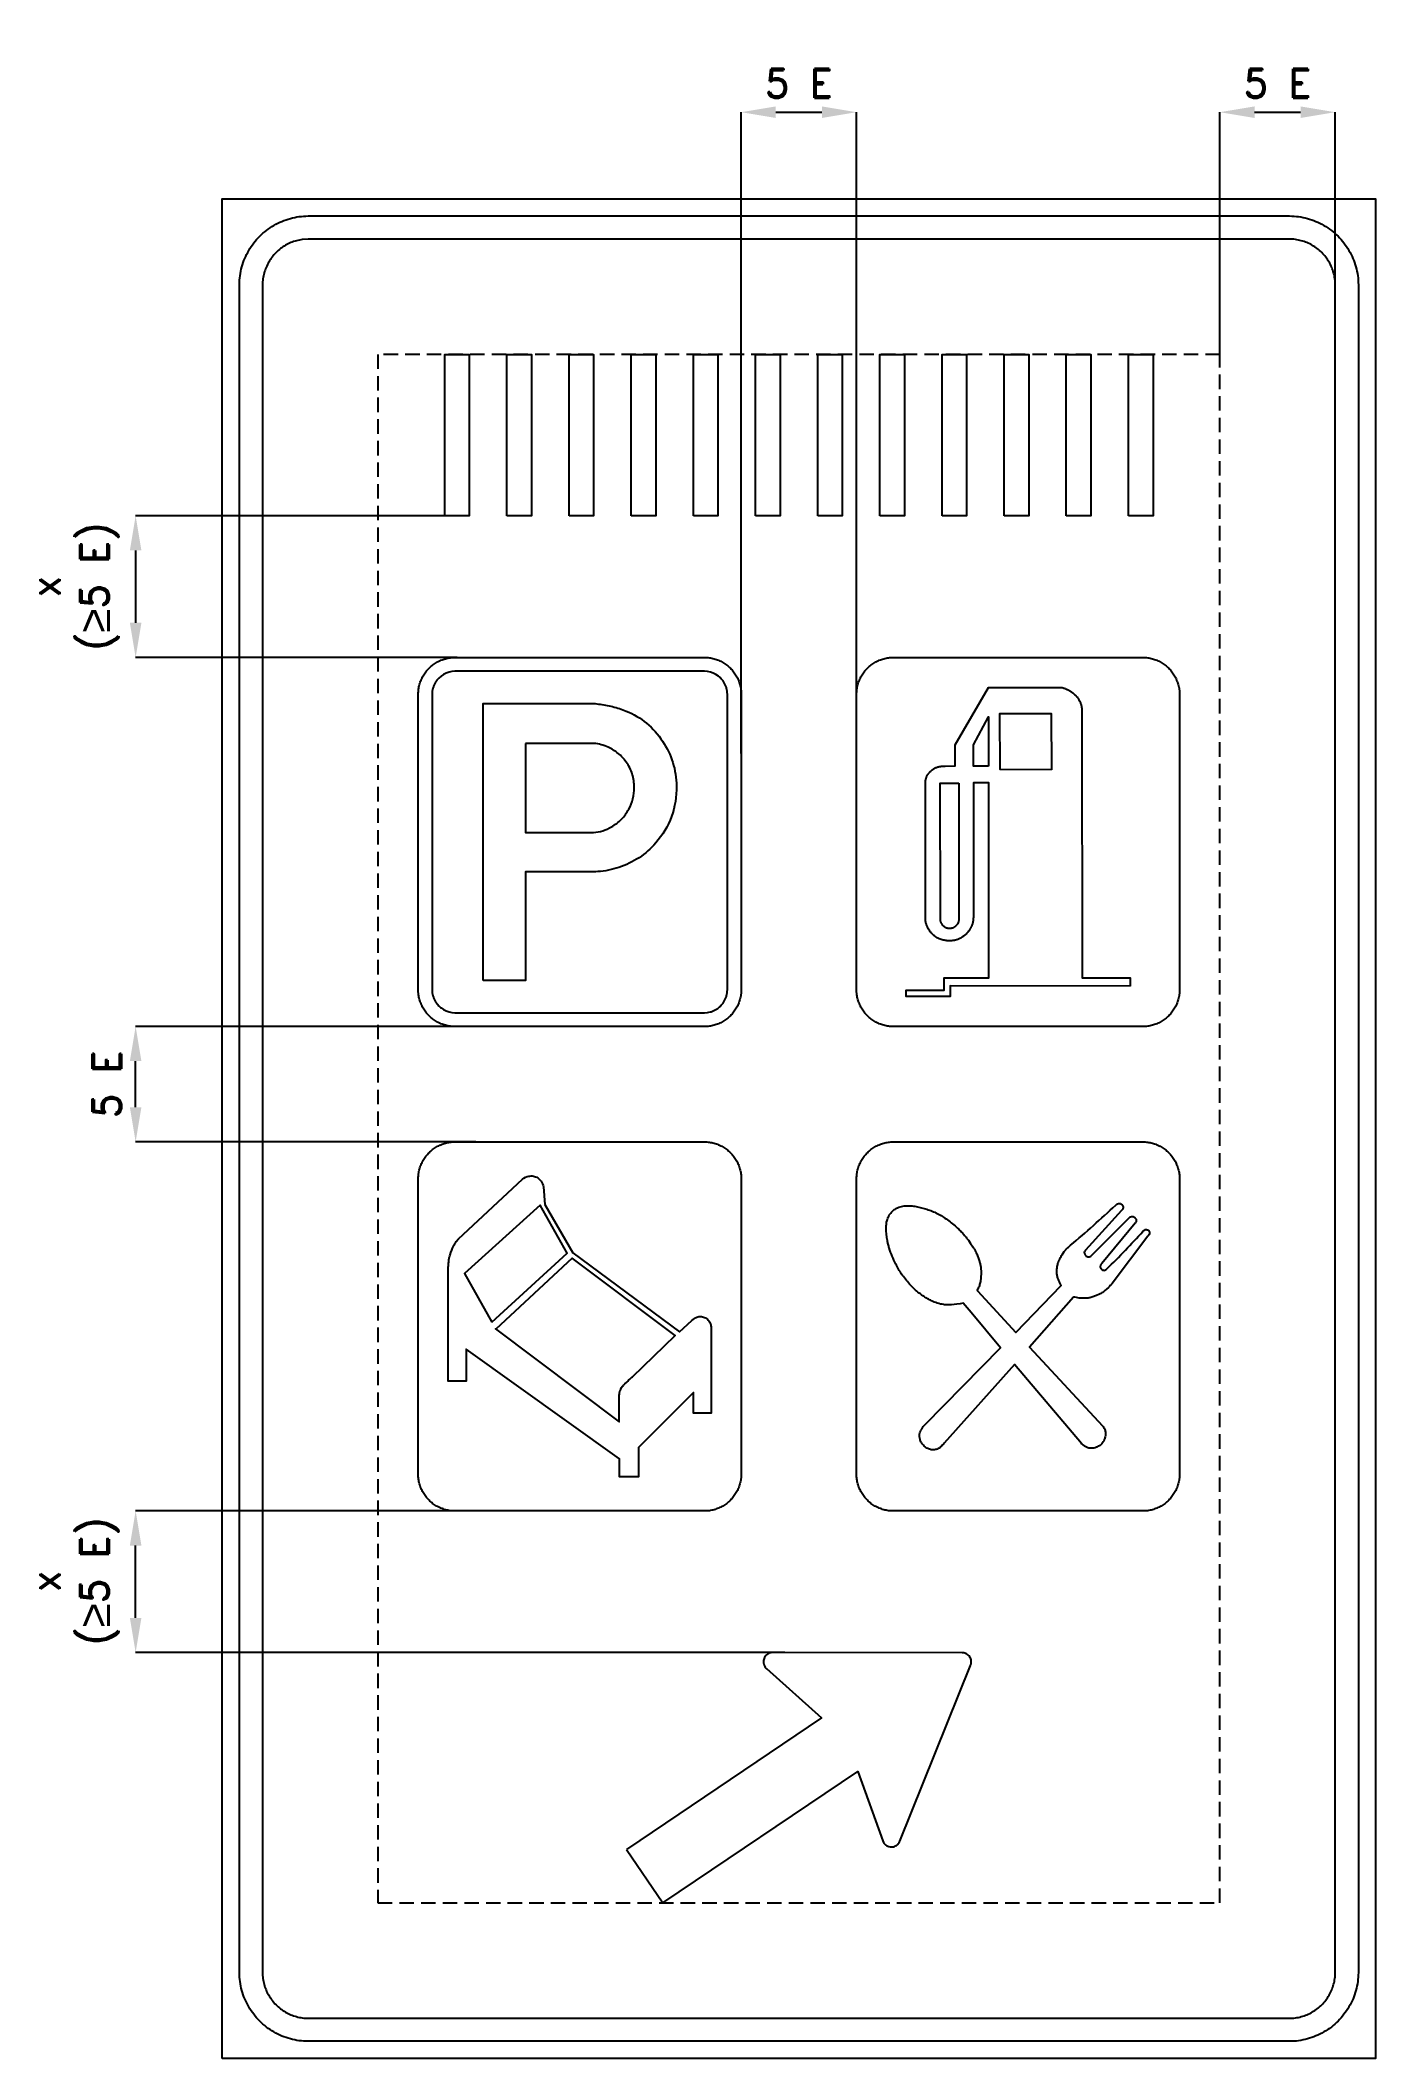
# Model space of a CAD drawing. Header units: millimetres. Extents: x 591 to 2906, y 933 to 4432.
import ezdxf

# ---------------------------------------------------------------- set-up
doc = ezdxf.new("R2010")
doc.units = ezdxf.units.MM
doc.header["$LTSCALE"] = 5
doc.linetypes.add('ČÁRKOVANÁX2', pattern=[1.5, 1, -0.5])
doc.layers.add('Kóty', color=2, linetype='Continuous')
doc.layers.add('Značka', color=7, linetype='Continuous')
doc.styles.get("Standard").update_dxf_attribs({"font": 'romand.shx', "height": 50})
doc.dimstyles.get("Standard").update_dxf_attribs({"dimtxt": 50, "dimasz": 60, "dimexe": 0.18, "dimexo": 0.0625, "dimgap": 25, "dimtad": 1, "dimdec": 0, "dimzin": 0, "dimdsep": 46, "dimtxsty": 'Standard', "dimcen": 0.09, "dimadec": 0, "dimazin": 0, "dimtfac": 1, "dimtdec": 0, "dimtofl": 0, "dimtmove": 0, "dimatfit": 3, "dimfxl": 1, "dimtolj": 1, "dimtzin": 0, "dimarcsym": 0})

msp = doc.modelspace()

# ---------------------------------------------------------------- texts
at = {"layer": 'Kóty', "char_height": 50, "attachment_point": 5, "rotation": 90}
for insert, width in [((651.6, 3485.1), 304.646), ((651.6, 1760.3), 312.556)]:
    msp.add_mtext('\\A1;x\\P({\\fArial|b0|i0|c238|p34;\\H1.08333x;≥\\Fromand|c238;\\H0.92308x;5 E)}', dxfattribs=dict(at, insert=insert, width=width))

# ---------------------------------------------------------------- blocks, each defined once
blk = doc.blocks.new('*D0')
at = {"layer": 'Defpoints', "color": 0, "transparency": 16777216}
for p in [(2836.4, 4307.7), (2636.4, 3887.7), (2836.4, 3909.2)]:
    blk.add_point(p, dxfattribs=at)
at = {"layer": 'Kóty', "color": 0, "lineweight": -2, "transparency": 16777216}
for p, q in [((2636.4, 3887.7), (2636.4, 4307.9)), ((2696.4, 4307.7), (2776.4, 4307.7)), ((2836.4, 3909.3), (2836.4, 4307.9))]:
    blk.add_line(p, q, dxfattribs=at)
at = {"layer": 'Kóty', "color": 0, "transparency": 16777216}
for points in [[(2696.4, 4317.7), (2696.4, 4297.7), (2636.4, 4307.7)], [(2776.4, 4317.7), (2776.4, 4297.7), (2836.4, 4307.7)]]:
    blk.add_solid(points, dxfattribs=at)
at = {"layer": 'Kóty', "color": 0, "transparency": 16777216, "insert": (2736.4, 4357.7), "char_height": 50, "attachment_point": 5}
blk.add_mtext('\\A1;5 E', dxfattribs=at)
blk = doc.blocks.new('*D1')
at = {"layer": 'Defpoints', "color": 0, "transparency": 16777216}
for p in [(756.4, 2722.3), (1345.2, 2722.3), (1346.2, 2522.3)]:
    blk.add_point(p, dxfattribs=at)
at = {"layer": 'Kóty', "color": 0, "lineweight": -2, "transparency": 16777216}
for p, q in [((1345.1, 2722.3), (756.2, 2722.3)), ((756.4, 2582.3), (756.4, 2662.3)), ((1346.1, 2522.3), (756.2, 2522.3))]:
    blk.add_line(p, q, dxfattribs=at)
at = {"layer": 'Kóty', "color": 0, "transparency": 16777216}
for points in [[(746.4, 2662.3), (766.4, 2662.3), (756.4, 2722.3)], [(746.4, 2582.3), (766.4, 2582.3), (756.4, 2522.3)]]:
    blk.add_solid(points, dxfattribs=at)
at = {"layer": 'Kóty', "color": 0, "transparency": 16777216, "insert": (706.4, 2622.3), "char_height": 50, "attachment_point": 5, "rotation": 90}
blk.add_mtext('\\A1;5 E', dxfattribs=at)
blk = doc.blocks.new('*D2')
at = {"layer": 'Defpoints', "color": 0, "transparency": 16777216}
for p in [(2006.4, 4307.7), (1806.4, 3195.5), (2006.4, 3195.5)]:
    blk.add_point(p, dxfattribs=at)
at = {"layer": 'Kóty', "color": 0, "lineweight": -2, "transparency": 16777216}
for p, q in [((1806.4, 3195.6), (1806.4, 4307.9)), ((1866.4, 4307.7), (1946.4, 4307.7)), ((2006.4, 3195.6), (2006.4, 4307.9))]:
    blk.add_line(p, q, dxfattribs=at)
at = {"layer": 'Kóty', "color": 0, "transparency": 16777216}
for points in [[(1866.4, 4317.7), (1866.4, 4297.7), (1806.4, 4307.7)], [(1946.4, 4317.7), (1946.4, 4297.7), (2006.4, 4307.7)]]:
    blk.add_solid(points, dxfattribs=at)
at = {"layer": 'Kóty', "color": 0, "transparency": 16777216, "insert": (1906.4, 4357.7), "char_height": 50, "attachment_point": 5}
blk.add_mtext('\\A1;5 E', dxfattribs=at)

# ---------------------------------------------------------------- dimensions: what is measured, and where the dimension line sits
at = {"layer": 'Kóty'}
for base, p1, p2, picture, middle in [((2006.4, 4307.7), (1806.4, 3195.5), (2006.4, 3195.5), '*D2', (1906.4, 4357.7)), ((2836.4, 4307.7), (2636.4, 3887.7), (2836.4, 3909.2), '*D0', (2736.4, 4357.7))]:
    dim = msp.add_linear_dim(base=base, p1=p1, p2=p2, text='5 E', dimstyle='Standard', dxfattribs=at)
    dim.commit()
    dim.dimension.update_dxf_attribs({"geometry": picture, "text_midpoint": middle})
dim = msp.add_linear_dim(base=(756.4, 2722.3), p1=(1346.2, 2522.3), p2=(1345.2, 2722.3), angle=90, text='5 E', dimstyle='Standard', dxfattribs=at)
dim.commit()
dim.dimension.update_dxf_attribs({"geometry": '*D1', "text_midpoint": (706.4, 2622.3)})

# ---------------------------------------------------------------- linework, layer by layer
at = {"layer": 'Kóty'}
for p, q in [((1292.4, 3607.7), (756.2, 3607.7)), ((756.4, 3547.7), (756.4, 3422.3)), ((1313.6, 3362.3), (756.2, 3362.3)), ((1345.2, 1882.3), (756.2, 1882.3)), ((756.4, 1696.8), (756.4, 1822.3)), ((1882.3, 1636.8), (756.2, 1636.8))]:
    msp.add_line(p, q, dxfattribs=at)
for points in [[(746.4, 3547.7), (766.4, 3547.7), (756.4, 3607.7)], [(746.4, 3422.3), (766.4, 3422.3), (756.4, 3362.3)], [(746.4, 1822.3), (766.4, 1822.3), (756.4, 1882.3)], [(746.4, 1696.8), (766.4, 1696.8), (756.4, 1636.8)]]:
    msp.add_solid(points, dxfattribs=at)
at = {"layer": 'Značka', "color": 5}
for points in [[(906.4, 932.7), (906.4, 4157.7), (2906.4, 4157.7), (2906.4, 932.7), (906.4, 932.7)], [(1292.4, 3607.7), (1292.4, 3887.6), (1334.9, 3887.6), (1334.9, 3607.7), (1292.4, 3607.7)], [(1400.2, 3607.7), (1400.2, 3887.6), (1442.6, 3887.6), (1442.6, 3607.7), (1400.2, 3607.7)], [(1508, 3607.7), (1508, 3887.6), (1550.4, 3887.6), (1550.4, 3607.7), (1508, 3607.7)], [(1615.7, 3607.7), (1615.7, 3887.6), (1658.2, 3887.6), (1658.2, 3607.7), (1615.7, 3607.7)], [(1723.5, 3607.7), (1723.5, 3887.6), (1766, 3887.6), (1766, 3607.7), (1723.5, 3607.7)], [(1831.3, 3607.7), (1831.3, 3887.6), (1873.7, 3887.6), (1873.7, 3607.7), (1831.3, 3607.7)], [(1939.1, 3607.7), (1939.1, 3887.6), (1981.5, 3887.6), (1981.5, 3607.7), (1939.1, 3607.7)], [(2046.8, 3607.7), (2046.8, 3887.6), (2089.3, 3887.6), (2089.3, 3607.7), (2046.8, 3607.7)], [(2154.6, 3607.7), (2154.6, 3887.6), (2197, 3887.6), (2197, 3607.7), (2154.6, 3607.7)], [(2262.4, 3607.7), (2262.4, 3887.6), (2304.8, 3887.6), (2304.8, 3607.7), (2262.4, 3607.7)], [(2370.1, 3607.7), (2370.1, 3887.6), (2412.6, 3887.6), (2412.6, 3607.7), (2370.1, 3607.7)], [(2477.9, 3607.7), (2477.9, 3887.6), (2520.4, 3887.6), (2520.4, 3607.7), (2477.9, 3607.7)]]:
    msp.add_lwpolyline(points, dxfattribs=at)
for points in [[(1056.4, 962.7), (1055.9, 962.7), (1055.5, 962.7, -0.032207), (1040, 963.8, -0.035399), (1024.7, 966.9, -0.036245), (1010, 971.9, -0.034411), (996.1, 978.9, -0.033707), (983.2, 987.5, -0.034086), (971.5, 997.8, -0.03418), (961.2, 1009.5, -0.034255), (952.6, 1022.4, -0.03402), (945.7, 1036.3, -0.033375), (940.6, 1051, -0.034152), (937.4, 1066.2, -0.036782), (936.4, 1081.7), (936.4, 1082.2), (936.4, 1082.7), (936.4, 4007.7), (936.4, 4008.1), (936.4, 4008.6, -0.032207), (937.5, 4024.1, -0.035399), (940.6, 4039.3, -0.036245), (945.6, 4054.1, -0.034411), (952.6, 4067.9, -0.033707), (961.3, 4080.9, -0.034086), (971.5, 4092.5, -0.03418), (983.2, 4102.8, -0.034255), (996.1, 4111.4, -0.03402), (1010, 4118.4, -0.033375), (1024.7, 4123.4, -0.034152), (1040, 4126.6, -0.036782), (1055.5, 4127.7), (1055.9, 4127.7), (1056.4, 4127.7), (2756.4, 4127.7), (2756.9, 4127.7), (2757.3, 4127.7, -0.032207), (2772.8, 4126.6, -0.035399), (2788.1, 4123.4, -0.036245), (2802.8, 4118.4, -0.034411), (2816.7, 4111.4, -0.033707), (2829.6, 4102.8, -0.034086), (2841.2, 4092.5, -0.03418), (2851.5, 4080.9, -0.034255), (2860.2, 4067.9, -0.03402), (2867.1, 4054.1, -0.033375), (2872.1, 4039.3, -0.034152), (2875.4, 4024.1, -0.036782), (2876.4, 4008.6), (2876.4, 4008.1), (2876.4, 4007.7), (2876.4, 1082.7), (2876.4, 1082.2), (2876.4, 1081.7, -0.032207), (2875.3, 1066.2, -0.035399), (2872.1, 1051, -0.036245), (2867.2, 1036.3, -0.034411), (2860.2, 1022.4, -0.033707), (2851.5, 1009.5, -0.034086), (2841.2, 997.8, -0.03418), (2829.6, 987.5, -0.034255), (2816.7, 978.9, -0.03402), (2802.8, 972, -0.033375), (2788.1, 966.9, -0.034152), (2772.8, 963.7, -0.036782), (2757.3, 962.7), (2756.9, 962.7), (2756.4, 962.7), (1056.4, 962.7)], [(1056.4, 1002.7), (2756.4, 1002.7), (2756.7, 1002.7), (2757, 1002.7, 0.032183), (2767.4, 1003.4, 0.035493), (2777.5, 1005.5, 0.036297), (2787.3, 1008.8, 0.034425), (2796.6, 1013.5, 0.033754), (2805.2, 1019.2, 0.034097), (2813, 1026.1, 0.034211), (2819.8, 1033.9, 0.03418), (2825.6, 1042.5, 0.034014), (2830.2, 1051.8, 0.03347), (2833.6, 1061.6, 0.034124), (2835.7, 1071.7, 0.036764), (2836.4, 1082), (2836.4, 1082.4), (2836.4, 1082.7), (2836.4, 4007.7), (2836.4, 4008), (2836.4, 4008.3, 0.032183), (2835.7, 4018.6, 0.035493), (2833.6, 4028.8, 0.036297), (2830.2, 4038.6, 0.034425), (2825.6, 4047.9, 0.033754), (2819.8, 4056.5, 0.034097), (2813, 4064.2, 0.034211), (2805.2, 4071.1, 0.03418), (2796.6, 4076.9, 0.034014), (2787.3, 4081.5, 0.03347), (2777.5, 4084.8, 0.034124), (2767.3, 4087, 0.036764), (2757, 4087.7), (2756.7, 4087.7), (2756.4, 4087.7), (1056.4, 4087.7), (1056.1, 4087.7), (1055.8, 4087.7), (1045.4, 4086.9, 0.035493), (1035.3, 4084.8, 0.036297), (1025.5, 4081.5, 0.034425), (1016.2, 4076.9, 0.033754), (1007.6, 4071.1, 0.034097), (999.8, 4064.2, 0.034211), (993, 4056.5, 0.03418), (987.2, 4047.9, 0.034014), (982.6, 4038.6, 0.03347), (979.2, 4028.8, 0.034124), (977.1, 4018.6, 0.036764), (976.4, 4008.3, 0.001553), (976.4, 4008), (976.4, 4007.7), (976.4, 1082.7), (976.4, 1082.4), (976.4, 1082, 0.032183), (977.1, 1071.7, 0.035493), (979.2, 1061.6, 0.036297), (982.5, 1051.7, 0.034425), (987.2, 1042.5, 0.033754), (993, 1033.9, 0.034097), (999.8, 1026.1, 0.034211), (1007.6, 1019.2, 0.03418), (1016.2, 1013.5, 0.034014), (1025.5, 1008.9, 0.03347), (1035.3, 1005.5, 0.034124), (1045.4, 1003.4, 0.036764), (1055.8, 1002.7), (1056.1, 1002.7), (1056.4, 1002.7)], [(1310.4, 2722.3), (1310.1, 2722.3), (1309.9, 2722.3, -0.032205), (1301.6, 2722.8, -0.035467), (1293.5, 2724.5, -0.036263), (1285.7, 2727.2, -0.034341), (1278.2, 2730.9, -0.033748), (1271.4, 2735.5, -0.034108), (1265.1, 2741, -0.034171), (1259.6, 2747.2, -0.034262), (1255.1, 2754.1, -0.03395), (1251.3, 2761.5, -0.03342), (1248.7, 2769.4, -0.034145), (1246.9, 2777.5, -0.036754), (1246.4, 2785.8), (1246.4, 2786), (1246.4, 2786.3), (1246.4, 3298.3), (1246.4, 3298.5), (1246.4, 3298.8, -0.032203), (1247, 3307, -0.035467), (1248.7, 3315.1, -0.036263), (1251.3, 3323, -0.034499), (1255.1, 3330.4, -0.033714), (1259.7, 3337.3, -0.034071), (1265.1, 3343.5, -0.034171), (1271.4, 3349, -0.034262), (1278.2, 3353.6, -0.034003), (1285.7, 3357.3, -0.033402), (1293.5, 3360, -0.034087), (1301.6, 3361.7, -0.036754), (1309.9, 3362.3), (1310.1, 3362.3), (1310.4, 3362.3), (1742.4, 3362.3), (1742.6, 3362.3), (1742.9, 3362.3, -0.032147), (1751.2, 3361.7, -0.035351), (1759.3, 3360, -0.036318), (1767.1, 3357.3, -0.034446), (1774.5, 3353.6, -0.033748), (1781.4, 3349, -0.034108), (1787.6, 3343.5, -0.034171), (1793.1, 3337.3, -0.034262), (1797.7, 3330.4, -0.034003), (1801.4, 3323, -0.033458), (1804.1, 3315.1, -0.034145), (1805.8, 3307, -0.036752), (1806.4, 3298.8), (1806.4, 3298.5), (1806.4, 3298.3), (1806.4, 2786.3), (1806.4, 2786), (1806.4, 2785.8, -0.032205), (1805.8, 2777.5, -0.035467), (1804.1, 2769.4, -0.036263), (1801.5, 2761.5, -0.034446), (1797.7, 2754.1, -0.033748), (1793.1, 2747.2, -0.034108), (1787.6, 2741, -0.034171), (1781.4, 2735.5, -0.034262), (1774.5, 2730.9, -0.034003), (1767.1, 2727.2, -0.033458), (1759.3, 2724.5, -0.034145), (1751.2, 2722.8, -0.036754), (1742.9, 2722.3), (1742.6, 2722.3), (1742.4, 2722.3), (1310.4, 2722.3)], [(1310.4, 2746.3), (1742.4, 2746.3), (1742.6, 2746.3), (1742.7, 2746.3), (1747.9, 2746.6, 0.035596), (1752.9, 2747.7, 0.036294), (1757.9, 2749.3, 0.034382), (1762.5, 2751.7, 0.03369), (1766.8, 2754.5, 0.034129), (1770.7, 2758, 0.03425), (1774.1, 2761.9, 0.03435), (1777, 2766.2, 0.034077), (1779.3, 2770.8, 0.033364), (1781, 2775.7, 0.034078), (1782, 2780.8, 0.036723), (1782.4, 2785.9), (1782.4, 2786.1), (1782.4, 2786.3), (1782.4, 3298.3), (1782.4, 3298.4), (1782.4, 3298.6, 0.032276), (1782, 3303.7, 0.035389), (1781, 3308.8, 0.036177), (1779.3, 3313.7, 0.034382), (1777, 3318.4, 0.033794), (1774.1, 3322.7, 0.034129), (1770.7, 3326.5, 0.03425), (1766.8, 3330), (1762.5, 3332.8), (1757.9, 3335.2), (1752.9, 3336.8), (1747.9, 3337.9), (1742.7, 3338.3), (1742.6, 3338.3), (1742.4, 3338.3), (1310.4, 3338.3), (1310.2, 3338.3), (1310.1, 3338.3), (1304.9, 3337.9), (1299.8, 3336.8), (1294.9, 3335.2), (1290.3, 3332.8), (1286, 3330), (1282.1, 3326.5), (1278.7, 3322.7, 0.034246), (1275.8, 3318.4, 0.034032), (1273.5, 3313.7, 0.033397), (1271.8, 3308.8, 0.034094), (1270.7, 3303.7, 0.03672), (1270.4, 3298.6), (1270.4, 3298.4, 0.003106), (1270.4, 3298.3), (1270.4, 2786.3), (1270.4, 2786.1), (1270.4, 2785.9, 0.032279), (1270.8, 2780.8, 0.035412), (1271.8, 2775.7, 0.036237), (1273.5, 2770.8, 0.034466), (1275.8, 2766.2, 0.033739), (1278.7, 2761.9, 0.034004), (1282.1, 2758, 0.03425), (1286, 2754.5), (1290.3, 2751.7), (1294.9, 2749.4), (1299.8, 2747.7), (1304.9, 2746.6), (1310.1, 2746.3), (1310.2, 2746.3), (1310.4, 2746.3)], [(1358.8, 2802.3), (1358.8, 3282.3), (1552.9, 3282.3), (1555.8, 3281.9), (1558.7, 3281.5, -0.025356), (1583.3, 3277, -0.042941), (1607, 3269.3, -0.079584), (1642.4, 3248.1, -0.076492), (1669.8, 3217, -0.076894), (1687.8, 3180, -0.075727), (1694, 3139.2, -0.094029), (1685.4, 3086.4, -0.098357), (1658.1, 3040.7, -0.073285), (1629.2, 3015, -0.067683), (1594.3, 2998.3, -0.034219), (1576.2, 2993.3, -0.037913), (1557.7, 2991), (1554.6, 2990.8), (1551.5, 2990.7), (1432.3, 2990.7), (1432.3, 2802.3), (1358.8, 2802.3)], [(1432.3, 3213.3), (1432.3, 3058.9), (1546, 3058.9), (1548.2, 3058.9), (1550.5, 3059, 0.067141), (1566.4, 3061.8, 0.057733), (1581.4, 3068.6, 0.071719), (1598.6, 3081.6, 0.074477), (1611.3, 3099, 0.068296), (1618.6, 3117.2, 0.065349), (1620.8, 3136.7, 0.077208), (1617.4, 3160, 0.083743), (1606.9, 3180.9, 0.0734), (1593, 3195.9, 0.066101), (1575.5, 3206.5, 0.0427), (1563.6, 3210.9, 0.049237), (1551.3, 3213.1), (1549.4, 3213.2), (1547.5, 3213.3), (1432.3, 3213.3)], [(1607.5, 1295.5), (1670.2, 1202.7), (2008.4, 1430.8), (2051.7, 1310.4), (2052, 1309.6, 0.01046), (2052.3, 1308.9, 0.051636), (2053.8, 1306.3, 0.051515), (2055.9, 1304, 0.064283), (2059, 1301.7, 0.064123), (2062.6, 1300.3, 0.06414), (2066.4, 1299.7, 0.063832), (2070.3, 1300.2, 0.063334), (2073.9, 1301.4, 0.062398), (2077.1, 1303.6, 0.05156), (2079.3, 1305.8, 0.056273), (2080.9, 1308.4, 0.011036), (2081.3, 1309.1), (2081.6, 1309.8), (2204.2, 1614.4), (2204.4, 1615.2, 0.010676), (2204.7, 1615.9, 0.052006), (2205.3, 1619, 0.052271), (2205.2, 1622.1, 0.064854), (2204.4, 1625.9, 0.06501), (2202.6, 1629.4, 0.064638), (2200.1, 1632.3, 0.063182), (2196.9, 1634.5, 0.052082), (2194, 1635.8, 0.056945), (2190.9, 1636.3), (2190.1, 1636.4), (2189.4, 1636.4), (1861, 1636.8), (1860.2, 1636.8), (1859.4, 1636.8, 0.051433), (1856.4, 1636.2, 0.051428), (1853.5, 1635, 0.06414), (1850.3, 1632.9, 0.064188), (1847.8, 1630, 0.064146), (1846, 1626.6, 0.063932), (1845.1, 1622.8, 0.063623), (1845, 1619, 0.062329), (1846, 1615.2, 0.051542), (1847.3, 1612.4, 0.056402), (1849.2, 1610), (1849.7, 1609.4), (1850.3, 1608.9), (1945.8, 1523.7), (1607.5, 1295.5)]]:
    msp.add_lwpolyline(points, format="xyb", dxfattribs=at)
at = {"layer": 'Značka', "color": 6, "linetype": 'ČÁRKOVANÁX2', "ltscale": 5}
msp.add_lwpolyline([(2636.4, 3887.7), (1176.4, 3887.7), (1176.4, 1202.7), (2636.4, 1202.7), (2636.4, 3887.7)], dxfattribs=at)
at = {"layer": 'Značka', "color": 251}
for points in [[(2070.4, 2722.3), (2070.1, 2722.3), (2069.9, 2722.3, -0.032205), (2061.6, 2722.8, -0.035467), (2053.5, 2724.5, -0.036263), (2045.7, 2727.2, -0.034341), (2038.2, 2730.9, -0.033748), (2031.4, 2735.5, -0.034108), (2025.1, 2741, -0.034171), (2019.6, 2747.2, -0.034262), (2015.1, 2754.1, -0.03395), (2011.3, 2761.5, -0.03342), (2008.7, 2769.4, -0.034145), (2006.9, 2777.5, -0.036754), (2006.4, 2785.8), (2006.4, 2786), (2006.4, 2786.3), (2006.4, 3298.3), (2006.4, 3298.5), (2006.4, 3298.8, -0.032203), (2007, 3307, -0.035467), (2008.7, 3315.1, -0.036263), (2011.3, 3323, -0.034499), (2015.1, 3330.4, -0.033714), (2019.7, 3337.3, -0.034071), (2025.1, 3343.5, -0.034171), (2031.4, 3349, -0.034262), (2038.2, 3353.6, -0.034003), (2045.7, 3357.3, -0.033402), (2053.5, 3360, -0.034087), (2061.6, 3361.7, -0.036754), (2069.9, 3362.3), (2070.1, 3362.3), (2070.4, 3362.3), (2502.4, 3362.3), (2502.6, 3362.3), (2502.9, 3362.3, -0.032147), (2511.2, 3361.7, -0.035351), (2519.3, 3360, -0.036318), (2527.1, 3357.3, -0.034446), (2534.5, 3353.6, -0.033748), (2541.4, 3349, -0.034108), (2547.6, 3343.5, -0.034171), (2553.1, 3337.3, -0.034262), (2557.7, 3330.4, -0.034003), (2561.4, 3323, -0.033458), (2564.1, 3315.1, -0.034145), (2565.8, 3307, -0.036752), (2566.4, 3298.8), (2566.4, 3298.5), (2566.4, 3298.3), (2566.4, 2786.3), (2566.4, 2786), (2566.4, 2785.8, -0.032205), (2565.8, 2777.5, -0.035467), (2564.1, 2769.4, -0.036263), (2561.5, 2761.5, -0.034446), (2557.7, 2754.1, -0.033748), (2553.1, 2747.2, -0.034108), (2547.6, 2741, -0.034171), (2541.4, 2735.5, -0.034262), (2534.5, 2730.9, -0.034003), (2527.1, 2727.2, -0.033458), (2519.3, 2724.5, -0.034145), (2511.2, 2722.8, -0.036754), (2502.9, 2722.3), (2502.6, 2722.3), (2502.4, 2722.3), (2070.4, 2722.3)], [(2480.5, 2792.1), (2168.5, 2792.6), (2168.5, 2774.3), (2092.3, 2774.3), (2092.3, 2785.1), (2158.2, 2785.1), (2158.2, 2806.7), (2235.8, 2806.7), (2235.8, 3144.9), (2209, 3144.9), (2209, 2913.8), (2209, 2911.4), (2209, 2911.3), (2209, 2911.2), (2208.8, 2910.3), (2208.7, 2909.5), (2208.6, 2908.7), (2208.6, 2907.9), (2208.5, 2907.2), (2208.4, 2906.5), (2208.4, 2905.9), (2208.3, 2905.3), (2208.2, 2904.6), (2208.1, 2903.9), (2207.8, 2902.7), (2207.6, 2901.5), (2207.3, 2900.4), (2206.9, 2899.4), (2206.5, 2898.3), (2206.1, 2897.3), (2205.8, 2896.4), (2205.4, 2895.6), (2204.8, 2894.6), (2204.3, 2893.6), (2203.6, 2892.3), (2202.9, 2891), (2202.2, 2889.9), (2201.5, 2888.9), (2200.8, 2887.9), (2200.1, 2886.9), (2199.5, 2886.2), (2198.9, 2885.5), (2198.1, 2884.6), (2197.2, 2883.7), (2196.2, 2882.6), (2195.1, 2881.4), (2194.1, 2880.5), (2193, 2879.7), (2192, 2878.9), (2190.9, 2878.1), (2190, 2877.5), (2189.1, 2877), (2188, 2876.3), (2186.9, 2875.7), (2185.5, 2874.9), (2184.1, 2874.2), (2182.9, 2873.7), (2181.7, 2873.2), (2180.5, 2872.7), (2179.3, 2872.4), (2178.4, 2872.1), (2177.4, 2871.9), (2176.3, 2871.7), (2175.1, 2871.5), (2173.3, 2871.2), (2171.5, 2871), (2170, 2870.9), (2168.5, 2870.8), (2167, 2870.8), (2165.5, 2870.9), (2164.3, 2870.9), (2163.1, 2871), (2161.6, 2871.3), (2160.1, 2871.5), (2158.2, 2871.8), (2156.3, 2872.1), (2154.7, 2872.5), (2153.1, 2872.9), (2151.5, 2873.5), (2149.9, 2874.1), (2148.7, 2874.7), (2147.5, 2875.3), (2146, 2876.2), (2144.5, 2877.1), (2143, 2878.2), (2141.6, 2879.3), (2140.4, 2880.3), (2139.2, 2881.4), (2138.1, 2882.5), (2137, 2883.6), (2136.1, 2884.5), (2135.3, 2885.5), (2134.2, 2886.7), (2133.3, 2887.9), (2132.2, 2889.4), (2131.3, 2891), (2130.6, 2892.3), (2129.9, 2893.6), (2129.2, 2894.9), (2128.7, 2896.2), (2128.2, 2897.2), (2127.9, 2898.3), (2127.5, 2899.7), (2127.1, 2901.1), (2126.7, 2902.3), (2126.3, 2903.6), (2126.1, 2904.7), (2126, 2905.9), (2125.9, 2907), (2125.8, 2908.2), (2125.8, 2909.1), (2125.7, 2910.1), (2125.7, 2911.2), (2125.7, 2912.4), (2125.7, 2913.5), (2125.7, 2914.7), (2125.7, 2915.6), (2125.7, 2916.5), (2125.7, 2917.4), (2125.7, 2918.2), (2125.7, 2918.9), (2125.7, 2919.6), (2125.7, 2920.3), (2125.7, 2921), (2125.7, 2921.2), (2125.7, 2921.3), (2125.7, 3132.2), (2125.7, 3139.3), (2125.7, 3139.4), (2125.7, 3139.6), (2125.7, 3140.6), (2125.7, 3141.6, -0.001516), (2125.7, 3142.6, -0.002514), (2125.8, 3143.6, -0.003599), (2125.8, 3144.5), (2125.9, 3145.5), (2125.9, 3146.2), (2126, 3146.9), (2126.1, 3147.8), (2126.2, 3148.7), (2126.4, 3149.9), (2126.6, 3151.1), (2126.9, 3152.1), (2127.1, 3153.2), (2127.4, 3154.2), (2127.8, 3155.2), (2128.1, 3156), (2128.5, 3156.7), (2128.9, 3157.6), (2129.5, 3158.5), (2130, 3159.2), (2130.5, 3159.9), (2131, 3160.4), (2131.4, 3161), (2131.9, 3161.6), (2132.3, 3162.1), (2132.7, 3162.6), (2133.1, 3163), (2133.7, 3163.6), (2134.2, 3164.2), (2135.3, 3165.3), (2136.4, 3166.4), (2137.4, 3167.3), (2138.4, 3168.1), (2139.5, 3168.9), (2140.7, 3169.7), (2141.6, 3170.2), (2142.5, 3170.7), (2143.8, 3171.2), (2145, 3171.7), (2146.2, 3172.1), (2147.4, 3172.5), (2148.4, 3172.8), (2149.4, 3173), (2150.3, 3173.2), (2151.3, 3173.4), (2152.1, 3173.4), (2152.9, 3173.5), (2153.8, 3173.5), (2154.6, 3173.6), (2154.7, 3173.6), (2154.9, 3173.6), (2160.1, 3174), (2177.5, 3174.5), (2177.5, 3210.7), (2235.3, 3310.3), (2362.4, 3310.3), (2362.5, 3310.2), (2362.6, 3310.2), (2363.3, 3309.9), (2364.1, 3309.7), (2364.8, 3309.4), (2365.5, 3309.2), (2366.2, 3309), (2366.9, 3308.8), (2367.5, 3308.6), (2368, 3308.4), (2368.7, 3308.2), (2369.4, 3307.9), (2370.5, 3307.4), (2371.5, 3306.9), (2372.4, 3306.4), (2373.3, 3306), (2374.2, 3305.6), (2375.1, 3305.1), (2375.7, 3304.7), (2376.4, 3304.3), (2377.1, 3303.8), (2377.9, 3303.2), (2378.8, 3302.5), (2379.8, 3301.9), (2380.5, 3301.3), (2381.2, 3300.7), (2381.9, 3300.2), (2382.5, 3299.6), (2383.1, 3299.1), (2383.6, 3298.7), (2384.3, 3298.1), (2385, 3297.6), (2385.8, 3296.7), (2386.6, 3295.9), (2387.3, 3295.2), (2388, 3294.4), (2388.6, 3293.7), (2389.2, 3292.9), (2389.7, 3292.3), (2390.1, 3291.7), (2390.6, 3290.9), (2391.1, 3290.1), (2391.9, 3288.7), (2392.7, 3287.3), (2393.3, 3286.1), (2393.9, 3284.9), (2394.4, 3283.6), (2394.9, 3282.4), (2395.2, 3281.4), (2395.6, 3280.4), (2395.9, 3279.1), (2396.2, 3277.8), (2396.4, 3276.7), (2396.6, 3275.5), (2396.7, 3274.5), (2396.8, 3273.5), (2396.9, 3272.5), (2397, 3271.5), (2397.1, 3270.7), (2397.1, 3270), (2397.2, 3269.1), (2397.2, 3268.3), (2397.2, 3268.1), (2397.2, 3268), (2397.7, 2806.7), (2480.5, 2806.7), (2480.5, 2792.6), (2480.5, 2792.1)], [(1310.4, 1882.3), (1310.1, 1882.3), (1309.9, 1882.3, -0.032205), (1301.6, 1882.8, -0.035467), (1293.5, 1884.5, -0.036263), (1285.7, 1887.2, -0.034341), (1278.2, 1890.9, -0.033748), (1271.4, 1895.5, -0.034108), (1265.1, 1901, -0.034171), (1259.6, 1907.2, -0.034262), (1255.1, 1914.1, -0.03395), (1251.3, 1921.5, -0.03342), (1248.7, 1929.4, -0.034145), (1246.9, 1937.5, -0.036754), (1246.4, 1945.8), (1246.4, 1946), (1246.4, 1946.3), (1246.4, 2458.3), (1246.4, 2458.5), (1246.4, 2458.8, -0.032203), (1247, 2467, -0.035467), (1248.7, 2475.1, -0.036263), (1251.3, 2483, -0.034499), (1255.1, 2490.4, -0.033714), (1259.7, 2497.3, -0.034071), (1265.1, 2503.5, -0.034171), (1271.4, 2509, -0.034262), (1278.2, 2513.6, -0.034003), (1285.7, 2517.3, -0.033402), (1293.5, 2520, -0.034087), (1301.6, 2521.7, -0.036754), (1309.9, 2522.3), (1310.1, 2522.3), (1310.4, 2522.3), (1742.4, 2522.3), (1742.6, 2522.3), (1742.9, 2522.3, -0.032147), (1751.2, 2521.7, -0.035351), (1759.3, 2520, -0.036318), (1767.1, 2517.3, -0.034446), (1774.5, 2513.6, -0.033748), (1781.4, 2509, -0.034108), (1787.6, 2503.5, -0.034171), (1793.1, 2497.3, -0.034262), (1797.7, 2490.4, -0.034003), (1801.4, 2483, -0.033458), (1804.1, 2475.1, -0.034145), (1805.8, 2467, -0.036752), (1806.4, 2458.8), (1806.4, 2458.5), (1806.4, 2458.3), (1806.4, 1946.3), (1806.4, 1946), (1806.4, 1945.8, -0.032205), (1805.8, 1937.5, -0.035467), (1804.1, 1929.4, -0.036263), (1801.5, 1921.5, -0.034446), (1797.7, 1914.1, -0.033748), (1793.1, 1907.2, -0.034108), (1787.6, 1901, -0.034171), (1781.4, 1895.5, -0.034262), (1774.5, 1890.9, -0.034003), (1767.1, 1887.2, -0.033458), (1759.3, 1884.5, -0.034145), (1751.2, 1882.8, -0.036754), (1742.9, 1882.3), (1742.6, 1882.3), (1742.4, 1882.3), (1310.4, 1882.3)], [(2070.4, 1882.3), (2070.1, 1882.3), (2069.9, 1882.3, -0.032205), (2061.6, 1882.8, -0.035467), (2053.5, 1884.5, -0.036263), (2045.7, 1887.2, -0.034341), (2038.2, 1890.9, -0.033748), (2031.4, 1895.5, -0.034108), (2025.1, 1901, -0.034171), (2019.6, 1907.2, -0.034262), (2015.1, 1914.1, -0.03395), (2011.3, 1921.5, -0.03342), (2008.7, 1929.4, -0.034145), (2006.9, 1937.5, -0.036754), (2006.4, 1945.8), (2006.4, 1946), (2006.4, 1946.3), (2006.4, 2458.3), (2006.4, 2458.5), (2006.4, 2458.8, -0.032203), (2007, 2467, -0.035467), (2008.7, 2475.1, -0.036263), (2011.3, 2483, -0.034499), (2015.1, 2490.4, -0.033714), (2019.7, 2497.3, -0.034071), (2025.1, 2503.5, -0.034171), (2031.4, 2509, -0.034262), (2038.2, 2513.6, -0.034003), (2045.7, 2517.3, -0.033402), (2053.5, 2520, -0.034087), (2061.6, 2521.7, -0.036754), (2069.9, 2522.3), (2070.1, 2522.3), (2070.4, 2522.3), (2502.4, 2522.3), (2502.6, 2522.3), (2502.9, 2522.3, -0.032147), (2511.2, 2521.7, -0.035351), (2519.3, 2520, -0.036318), (2527.1, 2517.3, -0.034446), (2534.5, 2513.6, -0.033748), (2541.4, 2509, -0.034108), (2547.6, 2503.5, -0.034171), (2553.1, 2497.3, -0.034262), (2557.7, 2490.4, -0.034003), (2561.4, 2483, -0.033458), (2564.1, 2475.1, -0.034145), (2565.8, 2467, -0.036752), (2566.4, 2458.8), (2566.4, 2458.5), (2566.4, 2458.3), (2566.4, 1946.3), (2566.4, 1946), (2566.4, 1945.8, -0.032205), (2565.8, 1937.5, -0.035467), (2564.1, 1929.4, -0.036263), (2561.5, 1921.5, -0.034446), (2557.7, 1914.1, -0.033748), (2553.1, 1907.2, -0.034108), (2547.6, 1901, -0.034171), (2541.4, 1895.5, -0.034262), (2534.5, 1890.9, -0.034003), (2527.1, 1887.2, -0.033458), (2519.3, 1884.5, -0.034145), (2511.2, 1882.8, -0.036754), (2502.9, 1882.3), (2502.6, 1882.3), (2502.4, 1882.3), (2070.4, 1882.3)], [(1458.4, 2455.2), (1459, 2454.6), (1459.5, 2453.9), (1460.8, 2451.8), (1461.9, 2449.5), (1462.8, 2446.9), (1463.7, 2444.3), (1465.9, 2413.9), (1514.5, 2330), (1699.1, 2193), (1720.7, 2212.3), (1723, 2214.4), (1725.5, 2216.3, -0.037546), (1728.2, 2217.8, -0.045645), (1731.2, 2218.9, -0.049495), (1734.2, 2219.5, -0.052933), (1737.3, 2219.4, -0.060868), (1741, 2218.5, -0.043579), (1744.5, 2216.9, -0.044803), (1747.8, 2214.6, -0.065906), (1750.5, 2211.8, -0.091122), (1753.1, 2206.3, -0.027469), (1754.4, 2200.2), (1754.4, 2052.1), (1723.4, 2052.1), (1723.4, 2087.5), (1628.4, 1992.5), (1628.4, 1941.7), (1595.2, 1941.7), (1595.2, 1972.6), (1329.3, 2162.6), (1329.3, 2107.4), (1298.4, 2107.4), (1298.4, 2300.1), (1298.4, 2302.5), (1298.4, 2304.9), (1298.4, 2305), (1298.4, 2305.1), (1298.7, 2307.8), (1298.9, 2310.4, -0.004837), (1299.5, 2316.6, -0.033314), (1300.5, 2322.6, -0.023601), (1301.7, 2326.6), (1303, 2330.6), (1304.4, 2334.4), (1305.9, 2338.2), (1307.3, 2341.2), (1308.8, 2344, -0.028372), (1312.2, 2349.3), (1316.1, 2354.3), (1427.2, 2457.5), (1429.7, 2459.4), (1432.4, 2461.1), (1435, 2462.1), (1437.9, 2462.8, -0.087052), (1446.1, 2462.9, -0.123163), (1453.5, 2459.8, -0.047528), (1456.1, 2457.7), (1458.4, 2455.2)], [(2205, 2226.4), (2191.1, 2242.7), (2185.8, 2241.7), (2180.5, 2240.8), (2175.8, 2240.2), (2171.1, 2239.8, -0.02379), (2164.2, 2239.7, -0.026576), (2157.3, 2240.2, -0.043391), (2146.4, 2242.6, -0.041175), (2136.1, 2246.8, -0.021936), (2129.7, 2250.2, -0.012198), (2123.5, 2254.1, -0.016576), (2114.9, 2260.1, -0.029065), (2106.9, 2266.9, -0.016289), (2102.6, 2271.2), (2098.4, 2275.8, -0.0111), (2091.2, 2284.2, -0.02225), (2084.5, 2293.1, -0.021601), (2079.2, 2301.6, -0.014405), (2074.5, 2310.5, -0.019103), (2068.2, 2324.1, -0.025184), (2063.1, 2338.3, -0.013659), (2061.2, 2344.8, -0.015409), (2059.8, 2351.4, -0.009715), (2059, 2355.9, -0.007722), (2058.4, 2360.4, -0.034329), (2057.6, 2373.2, -0.068395), (2059.3, 2385.9, -0.057632), (2062.2, 2393.7, -0.067926), (2066.9, 2400.4, -0.055675), (2071.7, 2404.8, -0.051864), (2077.3, 2408, -0.066983), (2086.6, 2410.9, -0.048442), (2096.3, 2411.6, -0.032409), (2105.3, 2410.9, -0.020392), (2114.2, 2409.3, -0.017077), (2123.7, 2406.9, -0.020416), (2133.1, 2403.9, -0.02126), (2141.9, 2400.2, -0.020827), (2150.5, 2395.8, -0.02079), (2159.6, 2390.1, -0.015863), (2168.4, 2383.8, -0.015819), (2177.3, 2376.5, -0.01868), (2185.7, 2368.6, -0.014644), (2191.2, 2362.9, -0.016293), (2196.2, 2356.8, -0.011147), (2200.2, 2351.6), (2204, 2346.1, -0.011508), (2209.4, 2338.2, -0.033046), (2214, 2329.8, -0.026609), (2216.8, 2323.2, -0.013682), (2219, 2316.4, -0.011807), (2220.5, 2310.9, -0.024082), (2221.6, 2305.4, -0.034888), (2222.3, 2297.5, -0.019627), (2222.1, 2289.6, -0.021604), (2221.4, 2282.1, -0.042752), (2219.8, 2274.9, -0.022844), (2218.7, 2271.7, -0.020112), (2217.3, 2268.6), (2216.4, 2266.8), (2215.4, 2264.9), (2215.9, 2263.9), (2282.3, 2191.8), (2361.1, 2273.3), (2359, 2277.6, -0.011824), (2357, 2282, -0.027781), (2355, 2287.6, -0.045588), (2353.9, 2293.4, -0.022839), (2353.7, 2296.2, -0.016294), (2353.7, 2299.1, -0.013493), (2353.9, 2301.8, -0.013694), (2354.2, 2304.6, -0.017712), (2354.8, 2308, -0.019665), (2355.6, 2311.3, -0.011888), (2356.3, 2313.4, -0.011009), (2357, 2315.4, -0.022442), (2358.8, 2319.6, -0.023191), (2361.1, 2323.7), (2361.9, 2325.1), (2362.8, 2326.5), (2364.7, 2329.2), (2366.6, 2332), (2368.3, 2334.2, -0.017526), (2370.1, 2336.3, -0.025804), (2373.6, 2339.7), (2377.3, 2342.9, 0.00853), (2417, 2377.3, 0.002853), (2455.7, 2412.6), (2456.6, 2413.3), (2457.6, 2414), (2458.9, 2414.8), (2460.4, 2415.4), (2461.1, 2415.6), (2461.8, 2415.7), (2462.4, 2415.7), (2463, 2415.5, -0.068171), (2464.7, 2414.8, -0.060323), (2466.2, 2413.6), (2467, 2412.8), (2467.6, 2411.9, -0.065815), (2468.4, 2410.1, -0.097435), (2468.6, 2408.3, -0.070837), (2468.3, 2407, -0.052129), (2467.8, 2405.8, -0.044374), (2466.8, 2404.4), (2465.6, 2403.2), (2403.2, 2334.6, 0.029285), (2402, 2333, 0.101651), (2401.2, 2331.2, 0.10312), (2401.4, 2329.4, 0.059582), (2402.1, 2327.6, 0.035549), (2402.8, 2326.4, 0.033295), (2403.6, 2325.4, 0.082912), (2406.1, 2323.3, 0.163237), (2409.1, 2322.7, 0.077707), (2410.4, 2323, 0.055186), (2411.6, 2323.6), (2412.6, 2324.3), (2413.6, 2325.2), (2479, 2390.8), (2480.2, 2391.8, -0.046617), (2481.6, 2392.5, -0.105424), (2484.6, 2393.1, -0.155371), (2487.3, 2392.3, -0.054514), (2488.2, 2391.6), (2489, 2390.8), (2490, 2389.7, -0.064606), (2490.9, 2388.4, -0.119445), (2491.4, 2386, -0.116741), (2490.9, 2383.6, -0.05664), (2490.2, 2382.5), (2489.4, 2381.5), (2431.4, 2311.3, 0.024904), (2430, 2309.4, 0.07996), (2429.1, 2307.3, 0.045718), (2428.9, 2306.3, 0.046865), (2429, 2305.3, 0.11587), (2430, 2302.7, 0.105194), (2432, 2300.7), (2432.9, 2300.1), (2434, 2299.8, 0.072922), (2435.7, 2299.5, 0.09058), (2437.5, 2299.9, 0.08059), (2439, 2300.8, 0.025808), (2440.4, 2302, 0.012138), (2472.5, 2334.4, 0.004221), (2502.8, 2367.1, -0.026114), (2504.4, 2368.7, -0.083595), (2506.2, 2369.9), (2506.9, 2370.1), (2507.7, 2370.3), (2508.9, 2370.3), (2510.1, 2370), (2511.1, 2369.7, -0.056941), (2512, 2369.3, -0.068194), (2512.9, 2368.5, -0.051195), (2513.5, 2367.5, -0.063086), (2514.2, 2366, -0.076548), (2514.4, 2364.4, -0.12842), (2513.6, 2361.5, -0.036052), (2511.7, 2358.8), (2449.3, 2276.8), (2447.8, 2274.9, -0.015812), (2446.3, 2273.1, -0.027598), (2443.1, 2269.9), (2439.7, 2266.9), (2437, 2264.6, -0.014295), (2434.3, 2262.3, -0.020869), (2431.7, 2260.4, -0.025231), (2428.9, 2258.7), (2426.3, 2257.5), (2423.7, 2256.4, -0.012771), (2417.5, 2253.9, -0.042901), (2411.1, 2252.1, -0.0399), (2404.3, 2251.3), (2397.4, 2251.1), (2395, 2251, -0.03413), (2392.6, 2251.1, -0.039947), (2387.5, 2252.3, 0.085887), (2382.4, 2253.1), (2382.4, 2253.1), (2382.4, 2253.1), (2306.1, 2166.2), (2432.9, 2029.9, -0.01154), (2434.7, 2027.4, -0.035539), (2436.3, 2024.7, -0.080395), (2437.9, 2019.1, -0.06121), (2437.8, 2013.1, -0.075989), (2435.9, 2005.4, -0.091629), (2431.7, 1998.8, -0.069344), (2427.4, 1995.2, -0.059625), (2422.2, 1992.7, -0.086879), (2413.5, 1991, -0.11629), (2405.1, 1992.8, -0.066093), (2400.4, 1995.6, -0.020928), (2396.2, 1999.3), (2280.3, 2136.5), (2158.4, 1999.8, -0.027244), (2152.7, 1993.9, -0.089202), (2146.1, 1989.6, -0.079181), (2140.3, 1988.3, -0.074357), (2134.3, 1988.8, -0.041794), (2131.2, 1989.8, -0.0399), (2128.3, 1991.2, -0.043163), (2125.1, 1993.5, -0.035263), (2122.2, 1996.3, -0.052962), (2118.7, 2001.1, -0.067), (2116.4, 2006.5, -0.056716), (2115.5, 2011.1, -0.060157), (2115.8, 2015.7, -0.102505), (2119.3, 2024.4, -0.030718), (2125.2, 2032.4), (2256, 2165.2), (2205, 2226.4)], [(1380.7, 2197.4), (1380.2, 2198), (1594.7, 2036.7), (1594.7, 2071.5, -0.007169), (1594.7, 2078.2, -0.021106), (1595.2, 2084.8, -0.030708), (1595.9, 2089.3, -0.05739), (1597.4, 2093.6, -0.043974), (1599.1, 2096.5, -0.026813), (1601.3, 2099.1, -0.018126), (1604.5, 2102.5), (1607.9, 2105.7), (1609.6, 2107.3), (1611.2, 2108.9), (1613.5, 2110.9), (1615.8, 2113), (1616.8, 2114.1), (1617.9, 2115.1), (1692, 2186.5), (1513.4, 2320.6), (1380.7, 2197.4)]]:
    msp.add_lwpolyline(points, format="xyb", dxfattribs=at)
for points in [[(2234.9, 3174), (2209, 3174), (2209, 3210.7), (2234.9, 3259.5), (2234.9, 3174)], [(2344.5, 3167.5), (2255.1, 3167.9), (2254.6, 3265.2), (2257.9, 3265.2), (2261.2, 3265.2), (2275.5, 3265.2), (2289.8, 3265.2), (2294.2, 3265.2), (2298.5, 3265.2), (2300.8, 3265.2), (2303, 3265.2), (2307.9, 3265.2), (2312.7, 3265.2), (2325.1, 3265.2), (2337.5, 3265.2), (2340.8, 3265.2), (2344, 3265.2), (2344.5, 3167.5)], [(2183.6, 3144.4), (2183.6, 2910.5), (2183.6, 2906.3), (2183.6, 2906.2), (2183.6, 2906.1), (2183.4, 2905.5), (2183.3, 2905), (2183.2, 2904.5), (2183.1, 2904), (2183, 2903.6), (2182.9, 2903.1), (2182.8, 2902.8), (2182.6, 2902.4), (2182.5, 2902), (2182.3, 2901.7), (2182.2, 2901.6), (2182.2, 2901.6), (2182.2, 2901.5), (2182.1, 2901.4), (2182.1, 2901.3), (2182, 2901.2), (2181.9, 2900.9), (2181.8, 2900.6), (2181.5, 2900.1), (2181.3, 2899.7), (2181, 2899.4), (2180.7, 2899), (2180.4, 2898.7), (2180.2, 2898.4), (2179.8, 2898.1), (2179.5, 2897.9), (2179.4, 2897.8), (2179.4, 2897.8), (2179.3, 2897.7), (2179.2, 2897.6), (2179.1, 2897.5), (2179, 2897.3), (2178.6, 2896.9), (2178.3, 2896.5), (2177.8, 2896.1), (2177.3, 2895.6), (2176.7, 2895.2), (2176.2, 2894.8), (2175.8, 2894.5), (2175.3, 2894.2), (2174.8, 2893.9), (2174.2, 2893.6), (2172.8, 2893.1), (2171.4, 2892.7), (2170.2, 2892.5), (2169, 2892.3), (2167.8, 2892.3), (2166.6, 2892.3), (2165.7, 2892.3), (2164.7, 2892.5), (2163.6, 2892.8), (2162.4, 2893.1), (2161.3, 2893.5), (2160.2, 2894), (2159.4, 2894.5), (2158.6, 2895.1), (2157.8, 2895.7), (2157.1, 2896.4), (2156.6, 2897), (2156.1, 2897.6), (2155.5, 2898.4), (2154.9, 2899.2), (2154.6, 2899.7), (2154.2, 2900.2), (2154, 2900.7), (2153.7, 2901.1), (2153.4, 2901.5), (2153.2, 2901.9), (2153, 2902.3), (2152.9, 2902.6), (2152.7, 2903), (2152.5, 2903.4), (2152.4, 2904), (2152.3, 2904.5), (2152.2, 2905), (2152.2, 2905.5), (2152.1, 2906), (2152.1, 2906.5), (2152.1, 2906.9), (2152.1, 2907.2), (2152.1, 2907.6), (2152.1, 2908), (2152.1, 2908.1), (2152.1, 2908.1), (2152.1, 2911.9), (2151.6, 3144.4), (2183.6, 3144.4)], [(1374.1, 2209.6), (1504.6, 2329.4), (1457.6, 2412.3), (1326.6, 2294.1), (1374.1, 2209.6)]]:
    msp.add_lwpolyline(points, dxfattribs=at)

msp.set_redraw_order([(e.dxf.handle, doc.entitydb.next_handle()) for e in msp.query("TEXT MTEXT ATTDEF DIMENSION ARC_DIMENSION")])  # texts and dimensions are drawn at this point

doc.saveas('drawing.dxf')
